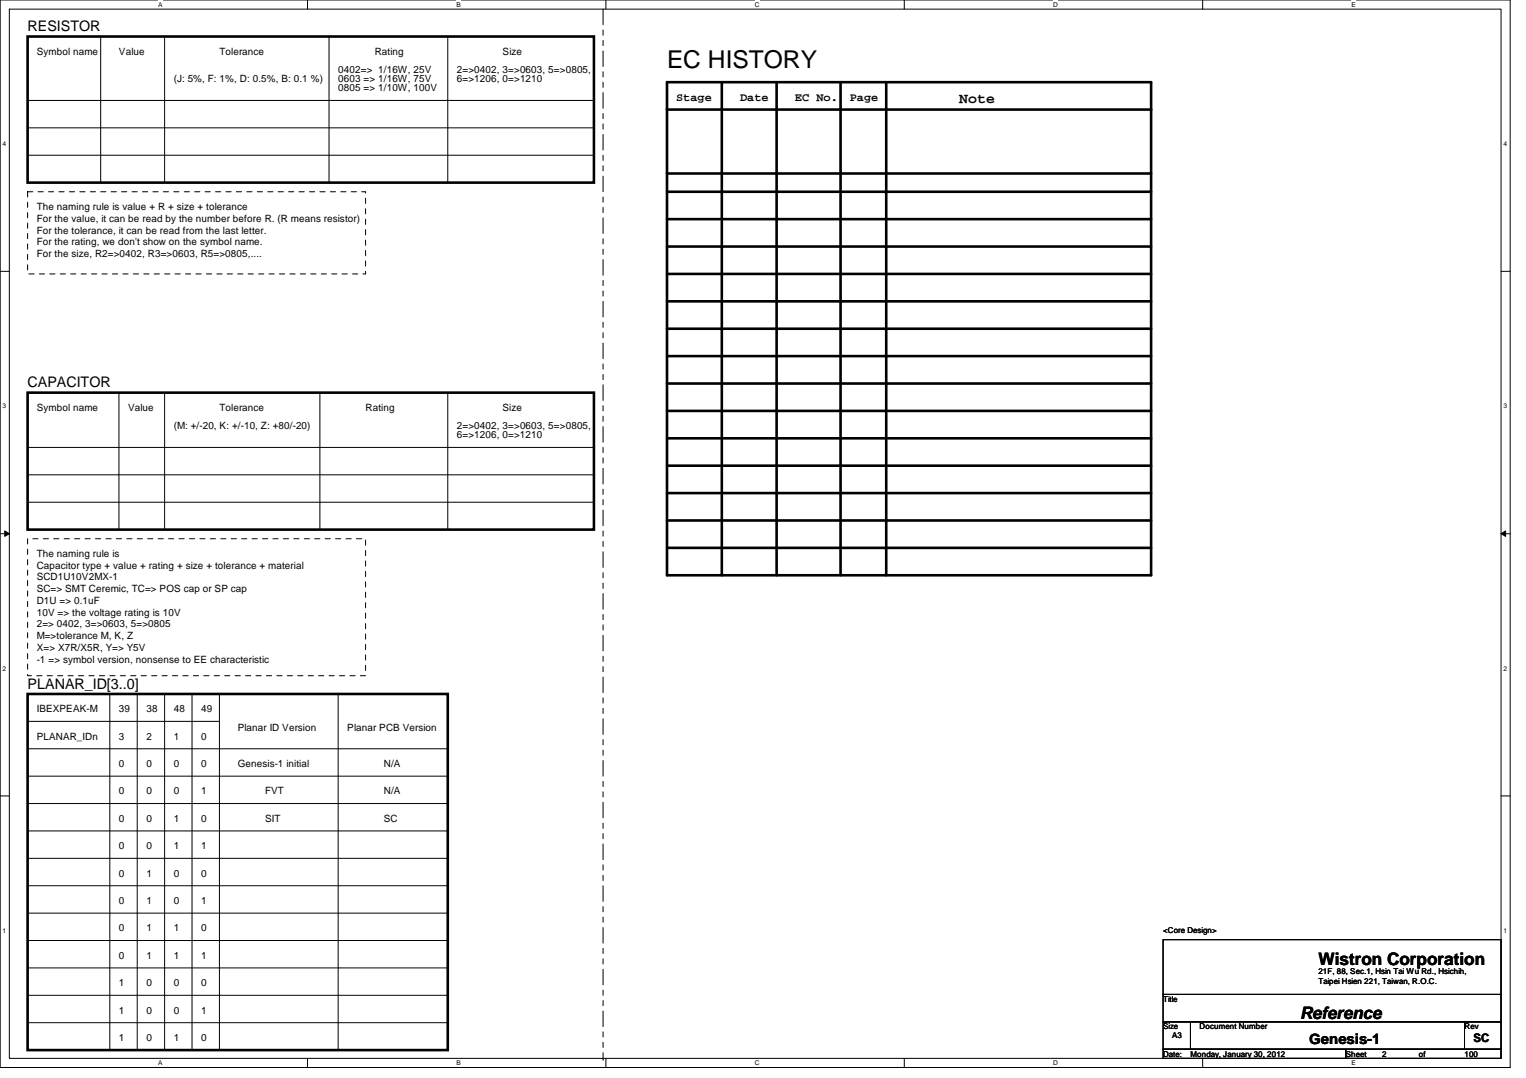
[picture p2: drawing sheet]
<svg xmlns="http://www.w3.org/2000/svg" width="297mm" height="210mm" viewBox="0 0 297 210" stroke-linecap="round" stroke-linejoin="round" font-family="sans-serif">
<defs><g id="words">
<text font-size="4.8" x="129.8" y="13.2">EC HISTORY</text>
<g font-size="3.3">
<text x="256.6" y="187.9">Wistron Corporation</text>
<text x="253.1" y="198.5">Reference</text>
</g>
<g font-size="2.8">
<text x="5.4" y="6.1">RESISTOR</text>
<text x="186.7" y="20.2">Note</text>
<text x="5.4" y="75.4">CAPACITOR</text>
<text x="5.4" y="134.1">PLANAR_ID[3..0]</text>
<text x="254.8" y="203.4">Genesis-1</text>
</g>
<g font-size="2.3">
<text x="131.6" y="19.6">Stage</text>
<text x="144.1" y="19.6">Date</text>
<text x="154.7" y="19.6">EC No.</text>
<text x="165.4" y="19.6">Page</text>
<text x="286.8" y="202.9">SC</text>
</g>
<g font-size="1.9">
<text x="7.2" y="10.7">Symbol name</text>
<text x="23.2" y="10.7">Value</text>
<text x="42.7" y="10.7">Tolerance</text>
<text x="72.9" y="10.7">Rating</text>
<text x="97.8" y="10.7">Size</text>
<text x="33.8" y="16">(J: 5%, F: 1%, D: 0.5%, B: 0.1 %)</text>
<text x="65.8" y="17.8">0805 =&gt; 1/10W, 100V</text>
<text x="65.8" y="16">0603 =&gt; 1/16W, 75V</text>
<text x="65.8" y="14.2">0402=&gt; 1/16W, 25V</text>
<text x="88.9" y="16">6=&gt;1206, 0=&gt;1210</text>
<text x="88.9" y="14.2">2=&gt;0402, 3=&gt;0603, 5=&gt;0805,</text>
<text x="7.2" y="40.9">The naming rule is value + R + size + tolerance</text>
<text x="7.2" y="43.2">For the value, it can be read by the number before R. (R means resistor)</text>
<text x="7.2" y="45.5">For the tolerance, it can be read from the last letter.</text>
<text x="7.2" y="47.8">For the rating, we don't show on the symbol name.</text>
<text x="7.2" y="50">For the size, R2=&gt;0402, R3=&gt;0603, R5=&gt;0805,....</text>
<text x="7.2" y="80">Symbol name</text>
<text x="24.9" y="80">Value</text>
<text x="33.8" y="83.6">(M: +/-20, K: +/-10, Z: +80/-20)</text>
<text x="42.7" y="80">Tolerance</text>
<text x="71.2" y="80">Rating</text>
<text x="88.9" y="83.6">2=&gt;0402, 3=&gt;0603, 5=&gt;0805,</text>
<text x="97.8" y="80">Size</text>
<text x="88.9" y="85.3">6=&gt;1206, 0=&gt;1210</text>
<text x="7.2" y="108.5">The naming rule is</text>
<text x="7.2" y="110.7">Capacitor type + value + rating + size + tolerance + material</text>
<text x="7.2" y="113">SCD1U10V2MX-1</text>
<text x="7.2" y="115.3">SC=&gt; SMT Ceremic, TC=&gt; POS cap or SP cap</text>
<text x="7.2" y="117.6">D1U =&gt; 0.1uF</text>
<text x="7.2" y="119.9">10V =&gt; the voltage rating is 10V</text>
<text x="7.2" y="122.2">2=&gt; 0402, 3=&gt;0603, 5=&gt;0805</text>
<text x="7.2" y="124.5">M=&gt;tolerance M, K, Z</text>
<text x="7.2" y="126.7">X=&gt; X7R/X5R, Y=&gt; Y5V</text>
<text x="7.2" y="129">-1 =&gt; symbol version, nonsense to EE characteristic</text>
<text x="7.2" y="138.7">IBEXPEAK-M</text>
<text x="23.1" y="138.7">39</text>
<text x="28.5" y="138.7">38</text>
<text x="33.8" y="138.7">48</text>
<text x="39.2" y="138.7">49</text>
<text x="46.3" y="142.2">Planar ID Version</text>
<text x="67.6" y="142.2">Planar PCB Version</text>
<text x="7.2" y="144">PLANAR_IDn</text>
<text x="23.2" y="144">3</text>
<text x="23.2" y="149.4">0</text>
<text x="28.5" y="144">2</text>
<text x="28.5" y="149.4">0</text>
<text x="33.8" y="144">1</text>
<text x="33.8" y="149.4">0</text>
<text x="39.2" y="144">0</text>
<text x="39.2" y="149.4">0</text>
<text x="46.3" y="149.4">Genesis-1 initial</text>
<text x="74.7" y="149.4">N/A</text>
<text x="23.2" y="154.7">0</text>
<text x="28.5" y="154.7">0</text>
<text x="33.8" y="154.7">0</text>
<text x="39.2" y="154.7">1</text>
<text x="51.6" y="154.7">FVT</text>
<text x="74.7" y="154.7">N/A</text>
<text x="23.2" y="160">0</text>
<text x="28.5" y="160">0</text>
<text x="33.8" y="160">1</text>
<text x="39.2" y="160">0</text>
<text x="51.6" y="160">SIT</text>
<text x="74.7" y="160">SC</text>
<text x="23.2" y="165.4">0</text>
<text x="28.5" y="165.4">0</text>
<text x="33.8" y="165.4">1</text>
<text x="39.2" y="165.4">1</text>
<text x="23.2" y="170.7">0</text>
<text x="28.5" y="170.7">1</text>
<text x="33.8" y="170.7">0</text>
<text x="39.2" y="170.7">0</text>
<text x="23.2" y="176">0</text>
<text x="28.5" y="176">1</text>
<text x="33.8" y="176">0</text>
<text x="39.2" y="176">1</text>
<text x="23.2" y="181.4">0</text>
<text x="28.5" y="181.4">1</text>
<text x="33.8" y="181.4">1</text>
<text x="39.2" y="181.4">0</text>
<text x="23.2" y="186.7">0</text>
<text x="28.5" y="186.7">1</text>
<text x="33.8" y="186.7">1</text>
<text x="39.2" y="186.7">1</text>
<text x="23.2" y="192">1</text>
<text x="23.2" y="197.4">1</text>
<text x="28.5" y="192">0</text>
<text x="28.5" y="197.4">0</text>
<text x="33.8" y="192">0</text>
<text x="33.8" y="197.4">0</text>
<text x="39.2" y="192">0</text>
<text x="39.2" y="197.4">1</text>
<text x="23.2" y="202.7">1</text>
<text x="28.5" y="202.7">0</text>
<text x="33.8" y="202.7">1</text>
<text x="39.2" y="202.7">0</text>
</g>
<g font-size="1.6">
<text x="226.4" y="181.7">&lt;Core Design&gt;</text>
<text x="256.6" y="189.7">21F, 88, Sec.1, Hsin Tai Wu Rd., Hsichih,</text>
<text x="256.6" y="191.6">Taipei Hsien 221, Taiwan, R.O.C.</text>
<text x="226.4" y="195.1">Title</text>
<text x="226.4" y="200.4">Size</text>
<text x="228.2" y="202.2">A3</text>
<text x="233.5" y="200.4">Document Number</text>
<text x="285.1" y="200.4">Rev</text>
<text x="226.4" y="205.7">Date:</text>
<text x="231.7" y="205.7">Monday, January 30, 2012</text>
<text x="262" y="205.7">Sheet</text>
<text x="269.1" y="205.7">2</text>
<text x="276.2" y="205.7">of</text>
<text x="285.1" y="205.7">100</text>
</g>
<g font-size="1.3">
<text x="30.8" y="1.3">A</text>
<text x="88.9" y="1.3">B</text>
<text x="146.9" y="1.3">C</text>
<text x="205" y="1.3">D</text>
<text x="263.1" y="1.3">E</text>
<text x=".5" y="28.4">4</text>
<text x="292.6" y="28.4">4</text>
<text x=".5" y="79.5">3</text>
<text x="292.6" y="79.5">3</text>
<text x=".5" y="130.6">2</text>
<text x="292.6" y="130.6">2</text>
<text x=".5" y="181.7">1</text>
<text x="292.6" y="181.7">1</text>
<text x="30.8" y="207.4">A</text>
<text x="88.9" y="207.4">B</text>
<text x="146.9" y="207.4">C</text>
<text x="205" y="207.4">D</text>
<text x="263.1" y="207.4">E</text>
</g>
</g></defs>
<path d="M0 0h294v207.9h-294zM1.8 1.8h290.4v204.3h-290.4z" fill="none" stroke="#000" stroke-width=".19"/>
<g fill="#fff">
<path d="M30.8 .2h.8v1.4h-.8z"/>
<path d="M30.8 206.2h.8v1.4h-.8z"/>
</g>
<path d="M59.9 0v1.8M59.9 206.1v1.8" fill="none" stroke="#000" stroke-width=".19"/>
<g fill="#fff">
<path d="M88.9 .2h.8v1.4h-.8z"/>
<path d="M88.9 206.2h.8v1.4h-.8z"/>
</g>
<path d="M117.9 0v1.8M117.9 206.1v1.8" fill="none" stroke="#000" stroke-width=".19"/>
<g fill="#fff">
<path d="M146.9 .2h.9v1.4h-.9z"/>
<path d="M146.9 206.2h.9v1.4h-.9z"/>
</g>
<path d="M176 0v1.8M176 206.1v1.8" fill="none" stroke="#000" stroke-width=".19"/>
<g fill="#fff">
<path d="M205 .2h.9v1.4h-.9z"/>
<path d="M205 206.2h.9v1.4h-.9z"/>
</g>
<path d="M234.1 0v1.8M234.1 206.1v1.8" fill="none" stroke="#000" stroke-width=".19"/>
<g fill="#fff">
<path d="M263.1 .2h.8v1.4h-.8z"/>
<path d="M263.1 206.2h.8v1.4h-.8z"/>
<path d="M.5 27.3h.7v1.4h-.7z"/>
<path d="M292.6 27.3h.7v1.4h-.7z"/>
<path d="M.5 78.4h.7v1.4h-.7z"/>
<path d="M292.6 78.4h.7v1.4h-.7z"/>
</g>
<path d="M0 52.8h1.8M292.2 52.8h1.8" fill="none" stroke="#000" stroke-width=".19"/>
<g fill="#fff">
<path d="M.5 129.5h.7v1.4h-.7z"/>
<path d="M292.6 129.5h.7v1.4h-.7z"/>
</g>
<path d="M0 103.9h1.8M.9 103.4l.9 .5-.9 .5zM292.2 103.9h1.8M292.2 103.9l.9-.5v1z" fill="none" stroke="#000" stroke-width=".19"/>
<path d="M.9 103.4l.9 .5-.9 .5zM292.2 103.9l.9-.5v1z" fill="#000"/>
<g fill="#fff">
<path d="M.5 180.5h.7v1.4h-.7z"/>
<path d="M292.6 180.5h.7v1.4h-.7z"/>
</g>
<g fill="none" stroke="#000" stroke-width=".19">
<path d="M5.4 19.6h110.2M19.6 7.1v28.5M32 7.1v28.5M64 7.1v28.5M87.2 7.1v28.5M5.4 24.9h110.2M5.4 30.2h110.2M23.2 76.5v26.6M32 76.5v26.6M62.3 76.5v26.6M87.2 76.5v26.6M5.4 97.8h110.2"/>
<path d="M5.4 87.1h110.2M5.4 92.5h110.2M21.4 135.1v69.4M26.7 135.1v69.4M32 135.1v69.4M37.4 135.1v69.4M42.7 135.1v69.4M65.8 135.1v69.4M0 155h1.8M5.4 140.5h37.3M5.4 151.1h81.8M5.4 156.5h81.8"/>
<path d="M5.4 145.8h81.8M292.2 155h1.8M5.4 167.1h81.8M5.4 172.5h81.8M5.4 177.8h81.8M5.4 161.8h81.8M5.4 183.1h81.8M5.4 188.5h81.8M5.4 193.8h81.8M5.4 199.1h81.8M226.4 183h65.8v10.6h-65.8zM226.4 193.6h65.8v5.4h-65.8z"/>
<path d="M226.4 199h5.3v5.3h-5.3zM231.7 199h53.4v5.3h-53.4zM285.1 199h7.1v5.3h-7.1zM226.4 204.3h35.6v1.8h-35.6zM262 204.3h30.2v1.8h-30.2z"/>
</g>
<path d="M117.4 1.8v204.4M117.4 206.2h.1" fill="none" stroke="#000" stroke-width=".19" stroke-dasharray="3 1 1 1 1 1"/>
<g fill="none" stroke="#000" stroke-width=".51">
<path d="M5.4 7.1h110.2v28.5h-110.2zM140.5 16v96M151.2 16v96M163.6 16v96M172.5 16v96M129.8 21.3v-5.3h94.3v5.3M129.8 21.3h94.3M129.8 21.3v90.7h94.3v-90.7M129.8 33.8h94.3M129.8 37.3h94.3M129.8 48h94.3M129.8 53.3h94.3"/>
<path d="M129.8 42.7h94.3M129.8 58.7h94.3M5.4 76.5h110.2v26.6h-110.2zM129.8 64h94.3M129.8 69.3h94.3M129.8 74.7h94.3M129.8 80h94.3M129.8 85.3h94.3M129.8 90.7h94.3M129.8 96h94.3M129.8 101.3h94.3M129.8 106.7h94.3"/>
<path d="M5.4 135.1h81.8v69.4h-81.8z"/>
</g>
<path d="M5.4 37.3h65.8v16h-65.8zM5.4 104.9h65.8v26.7h-65.8z" fill="none" stroke="#000" stroke-width=".19" stroke-dasharray="1 1 1 1 1 1 1 1"/>
<use href="#words"/>
</svg>
